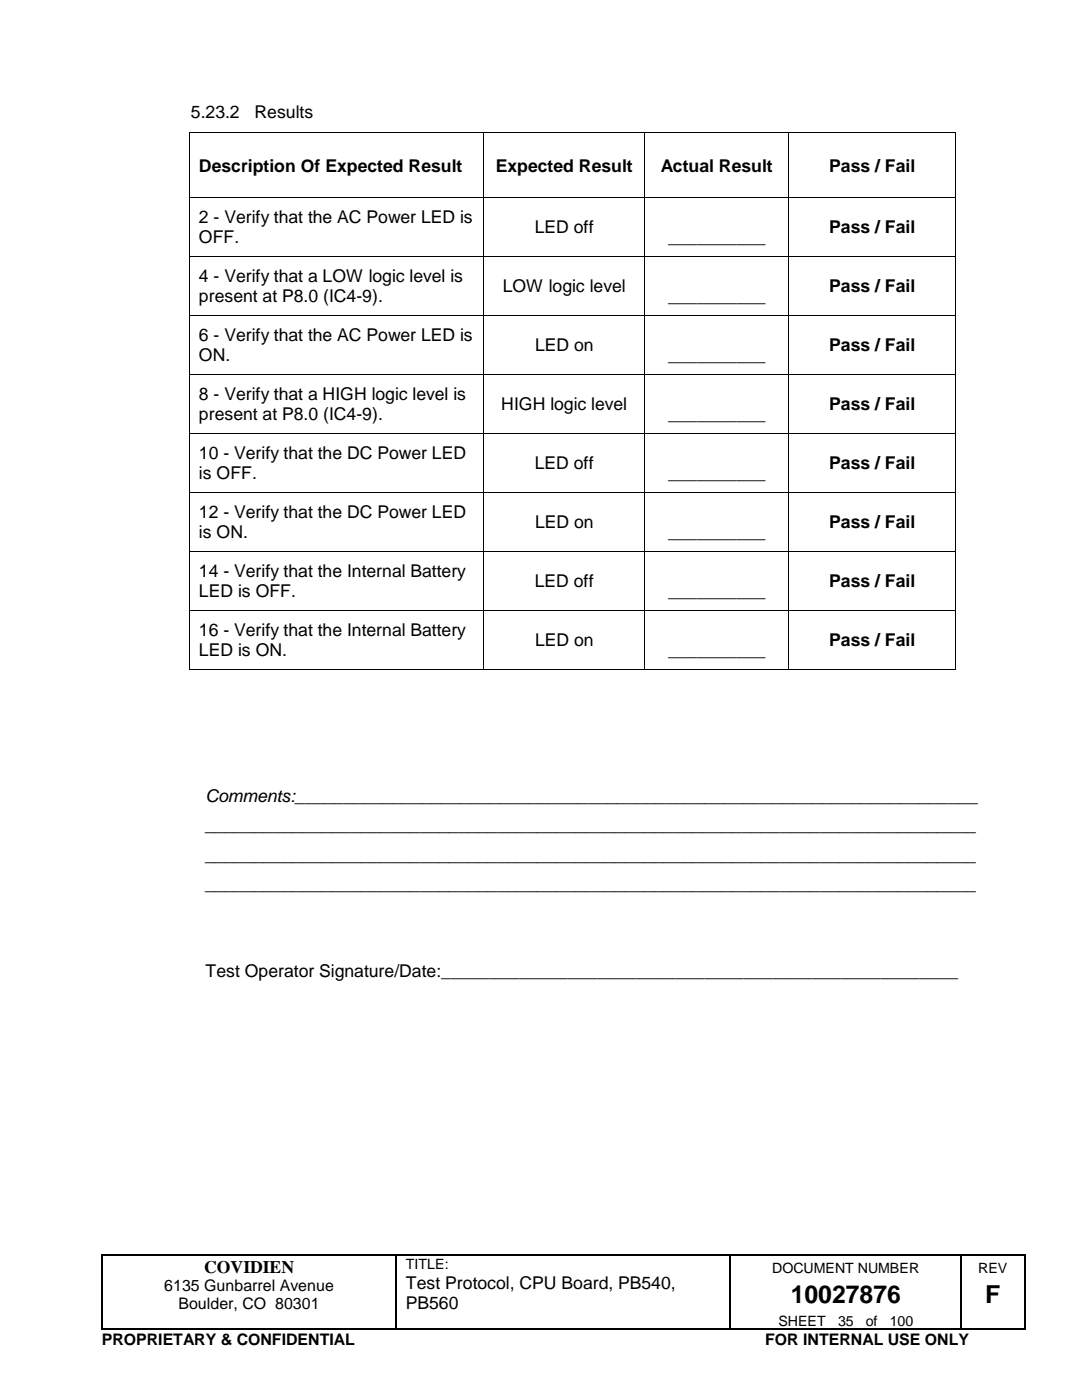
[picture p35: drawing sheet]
<svg xmlns="http://www.w3.org/2000/svg" width="216mm" height="279mm" viewBox="0 0 216 279" stroke-linecap="round" stroke-linejoin="round" font-family="sans-serif">
<defs><g id="words">
<g font-size="4.9">
<text x="157.8" y="260.1">10027876</text>
<text x="196.6" y="260.1">F</text>
</g>
<g font-size="3.5">
<text x="38.1" y="23.6">5.23.2</text>
<text x="50.8" y="23.6">Results</text>
<text x="39.7" y="34.2">Description Of Expected Result</text>
<text x="98.9" y="34.2">Expected Result</text>
<text x="131.9" y="34.2">Actual Result</text>
<text x="165.5" y="34.2">Pass / Fail</text>
<text x="39.7" y="44.5">2 - Verify that the AC Power LED is</text>
<text x="106.7" y="46.5">LED off</text>
<text x="165.5" y="46.5">Pass / Fail</text>
<text x="39.7" y="48.5">OFF.</text>
<text x="133.3" y="48.5">__________</text>
<text x="39.7" y="56.3">4 - Verify that a LOW logic level is</text>
<text x="100.3" y="58.3">LOW logic level</text>
<text x="165.5" y="58.3">Pass / Fail</text>
<text x="39.7" y="60.3">present at P8.0 (IC4-9).</text>
<text x="133.3" y="60.3">__________</text>
<text x="39.7" y="68">6 - Verify that the AC Power LED is</text>
<text x="106.8" y="70">LED on</text>
<text x="165.5" y="70.1">Pass / Fail</text>
<text x="39.7" y="72.1">ON.</text>
<text x="133.3" y="72.1">__________</text>
<text x="39.7" y="79.8">8 - Verify that a HIGH logic level is</text>
<text x="39.7" y="83.8">present at P8.0 (IC4-9).</text>
<text x="100" y="81.8">HIGH logic level</text>
<text x="133.3" y="83.8">__________</text>
<text x="165.5" y="81.8">Pass / Fail</text>
<text x="39.7" y="91.6">10 - Verify that the DC Power LED</text>
<text x="39.7" y="95.6">is OFF.</text>
<text x="106.7" y="93.6">LED off</text>
<text x="133.3" y="95.6">__________</text>
<text x="165.5" y="93.6">Pass / Fail</text>
<text x="39.7" y="103.3">12 - Verify that the DC Power LED</text>
<text x="39.7" y="107.4">is ON.</text>
<text x="106.8" y="105.3">LED on</text>
<text x="133.3" y="107.4">__________</text>
<text x="165.5" y="105.4">Pass / Fail</text>
<text x="39.7" y="115.1">14 - Verify that the Internal Battery</text>
<text x="39.7" y="119.1">LED is OFF.</text>
<text x="106.7" y="117.1">LED off</text>
<text x="133.3" y="119.1">__________</text>
<text x="165.5" y="117.1">Pass / Fail</text>
<text x="39.7" y="126.9">16 - Verify that the Internal Battery</text>
<text x="39.7" y="130.9">LED is ON.</text>
<text x="106.8" y="128.9">LED on</text>
<text x="133.3" y="130.9">__________</text>
<text x="165.5" y="128.9">Pass / Fail</text>
<text x="41" y="160.1">Comments:______________________________________________________________________</text>
<text x="41" y="165.9">_______________________________________________________________________________</text>
<text x="41" y="171.7">_______________________________________________________________________________</text>
<text x="41" y="177.6">_______________________________________________________________________________</text>
<text x="41" y="195">Test Operator Signature/Date:_____________________________________________________</text>
<text x="40.7" y="254">COVIDIEN</text>
<text x="81" y="257.2">Test Protocol, CPU Board, PB540,</text>
<text x="81" y="261.2">PB560</text>
</g>
<g font-size="3.2">
<text x="32.8" y="257.7">6135 Gunbarrel Avenue</text>
<text x="35.6" y="261.3">Boulder, CO 80301</text>
<text x="20.3" y="268.5">PROPRIETARY &amp; CONFIDENTIAL</text>
<text x="152.7" y="268.5">FOR INTERNAL USE ONLY</text>
</g>
<g font-size="2.8">
<text x="81" y="253.3">TITLE:</text>
<text x="154.1" y="254">DOCUMENT NUMBER</text>
<text x="195.2" y="254">REV</text>
<text x="155.3" y="264.5">SHEET</text>
<text x="167.2" y="264.5">35</text>
<text x="172.8" y="264.5">of</text>
<text x="177.5" y="264.5">100</text>
</g>
</g></defs>
<g fill="#000">
<path d="M37.7 26.5h.2v.1h-.2zM37.7 39.3h.2v.2h-.2zM96.4 26.5h.2v.1h-.2zM96.4 39.3h.2v.2h-.2zM128.6 26.5h.2v.1h-.2zM128.6 39.3h.2v.2h-.2zM157.3 26.5h.2v.1h-.2zM157.3 39.3h.2v.2h-.2zM190.6 26.5h.2v.1h-.2zM190.6 39.3h.2v.2h-.2zM37.7 51.1h.2v.1h-.2zM96.4 51.1h.2v.1h-.2z"/>
<path d="M128.6 51.1h.2v.1h-.2zM157.3 51.1h.2v.1h-.2zM190.6 51.1h.2v.1h-.2zM37.7 62.8h.2v.2h-.2zM37.7 74.6h.2v.2h-.2zM96.4 62.8h.2v.2h-.2zM96.4 74.6h.2v.2h-.2zM128.6 62.8h.2v.2h-.2zM128.6 74.6h.2v.2h-.2zM157.3 62.8h.2v.2h-.2zM157.3 74.6h.2v.2h-.2zM190.6 62.8h.2v.2h-.2z"/>
<path d="M190.6 74.6h.2v.2h-.2zM37.7 86.4h.2v.1h-.2zM37.7 98.1h.2v.2h-.2zM96.4 86.4h.2v.1h-.2zM96.4 98.1h.2v.2h-.2zM128.6 86.4h.2v.1h-.2zM128.6 98.1h.2v.2h-.2zM157.3 86.4h.2v.1h-.2zM157.3 98.1h.2v.2h-.2zM190.6 86.4h.2v.1h-.2zM190.6 98.1h.2v.2h-.2zM37.7 109.9h.2v.2h-.2z"/>
<path d="M96.4 109.9h.2v.2h-.2zM128.6 109.9h.2v.2h-.2zM157.3 109.9h.2v.2h-.2zM190.6 109.9h.2v.2h-.2zM37.7 121.7h.2v.1h-.2zM37.7 133.4h.2v.2h-.2zM96.4 121.7h.2v.1h-.2zM96.4 133.4h.2v.2h-.2zM128.6 121.7h.2v.1h-.2zM128.6 133.4h.2v.2h-.2zM157.3 121.7h.2v.1h-.2zM157.3 133.4h.2v.2h-.2z"/>
<path d="M190.6 121.7h.2v.1h-.2zM190.6 133.4h.2v.2h-.2zM20.2 250.4h.2v.3h-.2zM79 250.4h.2v.3h-.2zM145.6 250.4h.3v.3h-.3zM191.6 250.4h.3v.3h-.3zM204.3 250.4h.3v.3h-.3zM20.2 265.2h.2v.2h-.2zM79 265.2h.2v.2h-.2zM145.6 265.2h.3v.2h-.3zM191.6 265.2h.3v.2h-.3zM204.3 265.2h.3v.2h-.3z"/>
</g>
<g fill="none" stroke="#000" stroke-width=".25">
<path d="M20.3 250.7v14.5M20.4 250.5h58.5M79.1 250.7v14.5M79.2 250.5h66.4M145.8 250.7v14.5M145.9 250.5h45.7M191.8 250.7v14.5M191.9 250.5h12.4M204.5 250.7v14.5M20.4 265.3h58.5M79.2 265.3h66.4M145.9 265.3h45.7"/>
<path d="M191.9 265.3h12.4"/>
</g>
<g fill="none" stroke="#000" stroke-width=".2">
<path d="M37.8 26.6v12.7M37.8 39.5v11.6M37.9 26.5h58.5M37.9 39.4h58.5M96.5 26.6v12.7M96.5 39.5v11.6M96.6 26.5h32M96.6 39.4h32M128.7 26.6v12.7M128.7 39.5v11.6M128.8 26.5h28.5M128.8 39.4h28.5"/>
<path d="M157.4 26.6v12.7M157.4 39.5v11.6M157.5 26.5h33.1M157.5 39.4h33.1M190.7 26.6v12.7M190.7 39.5v11.6M37.8 51.2v11.6M37.9 51.1h58.5M96.5 51.2v11.6M96.6 51.1h32M128.7 51.2v11.6M128.8 51.1h28.5"/>
<path d="M157.4 51.2v11.6M157.5 51.1h33.1M190.7 51.2v11.6M37.8 63v11.6M37.8 74.8v11.6M37.9 62.9h58.5M37.9 74.7h58.5M96.5 63v11.6M96.5 74.8v11.6M96.6 62.9h32M96.6 74.7h32M128.7 63v11.6"/>
<path d="M128.7 74.8v11.6M128.8 62.9h28.5M128.8 74.7h28.5M157.4 63v11.6M157.4 74.8v11.6M157.5 62.9h33.1M157.5 74.7h33.1M190.7 63v11.6M190.7 74.8v11.6M37.8 86.5v11.6M37.8 98.3v11.6M37.9 86.4h58.5"/>
<path d="M37.9 98.2h58.5M96.5 86.5v11.6M96.5 98.3v11.6M96.6 86.4h32M96.6 98.2h32M128.7 86.5v11.6M128.7 98.3v11.6M128.8 86.4h28.5M128.8 98.2h28.5M157.4 86.5v11.6M157.4 98.3v11.6M157.5 86.4h33.1"/>
<path d="M157.5 98.2h33.1M190.7 86.5v11.6M190.7 98.3v11.6M37.8 110.1v11.6M37.9 110h58.5M96.5 110.1v11.6M96.6 110h32M128.7 110.1v11.6M128.8 110h28.5M157.4 110.1v11.6M157.5 110h33.1M190.7 110.1v11.6"/>
<path d="M37.8 121.8v11.6M37.9 121.8h58.5M37.9 133.5h58.5M96.5 121.8v11.6M96.6 121.8h32M96.6 133.5h32M128.7 121.8v11.6M128.8 121.8h28.5M128.8 133.5h28.5M157.4 121.8v11.6M157.5 121.8h33.1M157.5 133.5h33.1"/>
<path d="M190.7 121.8v11.6"/>
</g>
<use href="#words"/>
</svg>
